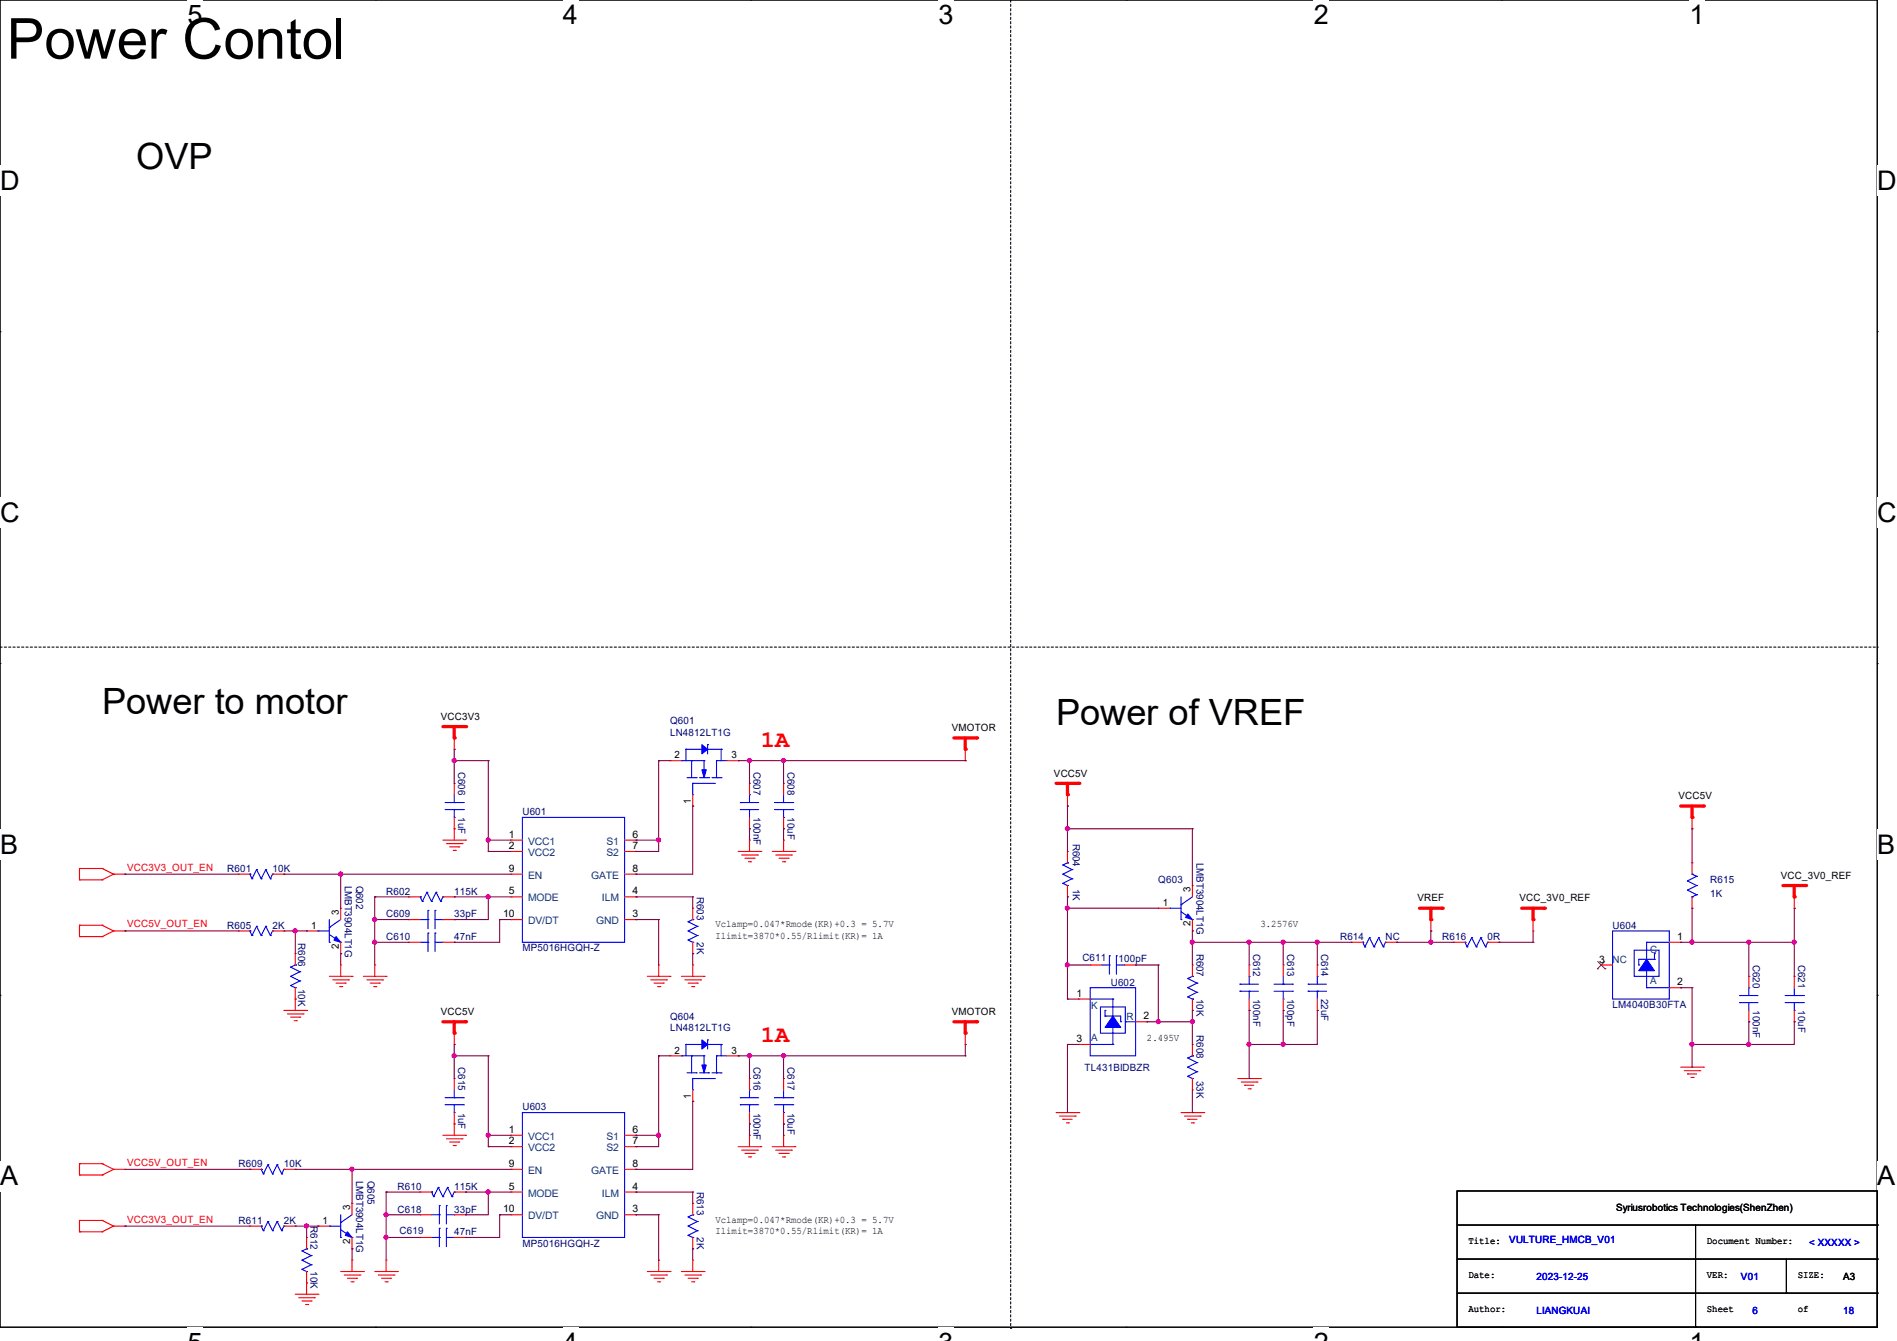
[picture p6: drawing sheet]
<svg xmlns="http://www.w3.org/2000/svg" width="297mm" height="210mm" viewBox="0 0 297 210" stroke-linecap="round" stroke-linejoin="round" font-family="sans-serif">
<defs><g id="words">
<text font-size="8.8" x="1.1" y="9.2">Power Contol</text>
<g font-size="5.7">
<text x="21.3" y="26.4">OVP</text>
<text x="16" y="111.8">Power to motor</text>
<text x="165.4" y="113.5">Power of VREF</text>
</g>
<g font-size="4.2">
<text x="29.4" y="3.8">5</text>
<text x="88.1" y="3.8">4</text>
<text x="146.9" y="3.8">3</text>
<text x="205.7" y="3.8">2</text>
<text x="264.5" y="3.8">1</text>
<text x="0" y="29.8">D</text>
<text x="293.9" y="29.8">D</text>
<text x="0" y="81.7">C</text>
<text x="293.9" y="81.7">C</text>
<text x="0" y="133.7">B</text>
<text x="293.9" y="133.7">B</text>
<text x="0" y="185.6">A</text>
<text x="293.9" y="185.6">A</text>
</g>
<g font-size="3.7" fill="#f00">
<text x="119.1" y="117">1A</text>
<text x="119.1" y="163.2">1A</text>
</g>
<g font-size="1.6">
<text x="69" y="112.7">VCC3V3</text>
<text x="105.6" y="118.8">2</text>
<text x="114.5" y="118.8">3</text>
<text x="149" y="114.5">VMOTOR</text>
<text x="108.2" y="125.9" transform="rotate(-90 108.2 125.9)">1</text>
<text x="165" y="121.6">VCC5V</text>
<text x="262.8" y="125.2">VCC5V</text>
<text x="79.7" y="131.2">1</text>
<text x="99" y="131.2">6</text>
<text x="79.7" y="136.5">9</text>
<text x="79.7" y="133">2</text>
<text x="99" y="136.5">8</text>
<text x="99" y="133">7</text>
<text x="278.8" y="137.6">VCC_3V0_REF</text>
<text x="53" y="143.3" transform="rotate(-90 53 143.3)">3</text>
<text x="78.8" y="143.6">10</text>
<text x="79.7" y="140.1">5</text>
<text x="99" y="143.6">3</text>
<text x="99" y="140.1">4</text>
<text x="182.1" y="141.9">1</text>
<text x="186.4" y="139.7" transform="rotate(-90 186.4 139.7)">3</text>
<text x="221.9" y="141.2">VREF</text>
<text x="237.9" y="141.2">VCC_3V0_REF</text>
<text x="48.7" y="145.5">1</text>
<text x="53" y="148.6" transform="rotate(-90 53 148.6)">2</text>
<text x="112" y="145.2">Vclamp=0.047*Rmode(KR)+0.3 = 5.7V</text>
<text x="112" y="147">Ilimit=3870*0.55/Rlimit(KR)= 1A</text>
<text x="186.4" y="145.1" transform="rotate(-90 186.4 145.1)">2</text>
<text x="197.4" y="145.2">3.2576V</text>
<text x="262.6" y="147.2">1</text>
<text x="250.4" y="150.8">3</text>
<text x="262.6" y="154.3">2</text>
<text x="69" y="159">VCC5V</text>
<text x="149" y="159">VMOTOR</text>
<text x="168.6" y="156.1">1</text>
<text x="179" y="159.6">2</text>
<text x="105.6" y="165">2</text>
<text x="114.5" y="165">3</text>
<text x="168.6" y="163.2">3</text>
<text x="179.6" y="163">2.495V</text>
<text x="108.2" y="172.1" transform="rotate(-90 108.2 172.1)">1</text>
<text x="79.7" y="177.4">1</text>
<text x="79.7" y="179.2">2</text>
<text x="99" y="177.4">6</text>
<text x="99" y="179.2">7</text>
<text x="79.7" y="182.8">9</text>
<text x="99" y="182.8">8</text>
<text x="50.5" y="191.7">1</text>
<text x="54.8" y="189.5" transform="rotate(-90 54.8 189.5)">3</text>
<text x="78.8" y="189.9">10</text>
<text x="79.7" y="186.3">5</text>
<text x="99" y="189.9">3</text>
<text x="99" y="186.3">4</text>
<text x="112" y="191.5">Vclamp=0.047*Rmode(KR)+0.3 = 5.7V</text>
<text x="253" y="189.7">Syriusrobotics Technologies(ShenZhen)</text>
<text x="54.8" y="194.9" transform="rotate(-90 54.8 194.9)">2</text>
<text x="112" y="193.2">Ilimit=3870*0.55/Rlimit(KR)= 1A</text>
<text x="229.9" y="194.9">Title:</text>
<text x="267.2" y="194.9">Document Number:</text>
<text x="229.9" y="200.2">Date:</text>
<text x="267.2" y="200.2">VER:</text>
<text x="281.5" y="200.2">SIZE:</text>
<text x="288.6" y="200.4">A3</text>
<text x="229.9" y="205.5">Author:</text>
<text x="267.2" y="205.5">Sheet</text>
<text x="281.5" y="205.5">of</text>
</g>
<g font-size="1.6" fill="#000080">
<text x="104.9" y="113.5">Q601</text>
<text x="104.9" y="115.2">LN4812LT1G</text>
<text x="71.8" y="120.9" transform="rotate(90 71.8 120.9)">C606</text>
<text x="118" y="120.9" transform="rotate(90 118 120.9)">C607</text>
<text x="123.3" y="120.9" transform="rotate(90 123.3 120.9)">C608</text>
<text x="71.8" y="128" transform="rotate(90 71.8 128)">1uF</text>
<text x="81.8" y="127.7">U601</text>
<text x="118" y="128" transform="rotate(90 118 128)">100nF</text>
<text x="123.3" y="128" transform="rotate(90 123.3 128)">10uF</text>
<text x="35.6" y="136.6">R601</text>
<text x="42.7" y="136.6">10K</text>
<text x="168" y="132.1" transform="rotate(90 168 132.1)">R604</text>
<text x="187.3" y="135.1" transform="rotate(90 187.3 135.1)">LMBT3904LT1G</text>
<text x="54" y="138.7" transform="rotate(90 54 138.7)">LMBT3904LT1G</text>
<text x="55.8" y="138.7" transform="rotate(90 55.8 138.7)">Q602</text>
<text x="60.5" y="140.1">R602</text>
<text x="60.5" y="143.7">C609</text>
<text x="71.1" y="140.1">115K</text>
<text x="71.1" y="143.7">33pF</text>
<text x="109.1" y="140.5" transform="rotate(90 109.1 140.5)">R603</text>
<text x="168" y="139.2" transform="rotate(90 168 139.2)">1K</text>
<text x="181.4" y="138.3">Q603</text>
<text x="267.8" y="138.3">R615</text>
<text x="267.8" y="140.5">1K</text>
<text x="35.6" y="145.5">R605</text>
<text x="42.7" y="145.5">2K</text>
<text x="46.7" y="147.7" transform="rotate(90 46.7 147.7)">R606</text>
<text x="60.5" y="147.2">C610</text>
<text x="71.1" y="147.2">47nF</text>
<text x="81.8" y="149">MP5016HGQH-Z</text>
<text x="109.1" y="147.6" transform="rotate(90 109.1 147.6)">2K</text>
<text x="187.3" y="149.4" transform="rotate(90 187.3 149.4)">R607</text>
<text x="196.2" y="149.4" transform="rotate(90 196.2 149.4)">C612</text>
<text x="201.5" y="149.4" transform="rotate(90 201.5 149.4)">C613</text>
<text x="206.9" y="149.4" transform="rotate(90 206.9 149.4)">C614</text>
<text x="209.8" y="147.2">R614</text>
<text x="216.9" y="147.2">NC</text>
<text x="225.8" y="147.2">R616</text>
<text x="232.9" y="147.2">0R</text>
<text x="252.5" y="145.5">U604</text>
<text x="46.7" y="154.8" transform="rotate(90 46.7 154.8)">10K</text>
<text x="169.5" y="150.4">C611</text>
<text x="173.9" y="154.3">U602</text>
<text x="175.1" y="150.6">100pF</text>
<text x="274.4" y="151.1" transform="rotate(90 274.4 151.1)">C620</text>
<text x="281.6" y="151.1" transform="rotate(90 281.6 151.1)">C621</text>
<text x="104.9" y="159.7">Q604</text>
<text x="104.9" y="161.5">LN4812LT1G</text>
<text x="187.3" y="156.5" transform="rotate(90 187.3 156.5)">10K</text>
<text x="196.2" y="156.5" transform="rotate(90 196.2 156.5)">100nF</text>
<text x="201.5" y="156.5" transform="rotate(90 201.5 156.5)">100pF</text>
<text x="206.9" y="156.5" transform="rotate(90 206.9 156.5)">22uF</text>
<text x="252.5" y="157.9">LM4040B30FTA</text>
<text x="274.4" y="158.2" transform="rotate(90 274.4 158.2)">100nF</text>
<text x="281.6" y="158.2" transform="rotate(90 281.6 158.2)">10uF</text>
<text x="71.8" y="167.1" transform="rotate(90 71.8 167.1)">C615</text>
<text x="118" y="167.1" transform="rotate(90 118 167.1)">C616</text>
<text x="123.3" y="167.1" transform="rotate(90 123.3 167.1)">C617</text>
<text x="169.8" y="167.7">TL431BIDBZR</text>
<text x="187.3" y="162.1" transform="rotate(90 187.3 162.1)">R608</text>
<text x="81.8" y="173.9">U603</text>
<text x="187.3" y="169.2" transform="rotate(90 187.3 169.2)">33K</text>
<text x="71.8" y="174.2" transform="rotate(90 71.8 174.2)">1uF</text>
<text x="118" y="174.2" transform="rotate(90 118 174.2)">100nF</text>
<text x="123.3" y="174.2" transform="rotate(90 123.3 174.2)">10uF</text>
<text x="37.3" y="182.8">R609</text>
<text x="44.4" y="182.8">10K</text>
<text x="55.8" y="184.9" transform="rotate(90 55.8 184.9)">LMBT3904LT1G</text>
<text x="57.5" y="184.9" transform="rotate(90 57.5 184.9)">Q605</text>
<text x="37.3" y="191.7">R611</text>
<text x="44.4" y="191.7">2K</text>
<text x="62.2" y="186.3">R610</text>
<text x="62.2" y="189.9">C618</text>
<text x="71.1" y="186.3">115K</text>
<text x="71.1" y="189.9">33pF</text>
<text x="109.1" y="186.7" transform="rotate(90 109.1 186.7)">R613</text>
<text x="48.6" y="192" transform="rotate(90 48.6 192)">R612</text>
<text x="62.6" y="193.3">C619</text>
<text x="71.1" y="193.5">47nF</text>
<text x="81.8" y="195.2">MP5016HGQH-Z</text>
<text x="109.1" y="193.8" transform="rotate(90 109.1 193.8)">2K</text>
<text x="48.6" y="199.1" transform="rotate(90 48.6 199.1)">10K</text>
</g>
<g font-size="1.6" fill="#f00">
<text x="19.9" y="136.4">VCC3V3_OUT_EN</text>
<text x="19.9" y="145.2">VCC5V_OUT_EN</text>
<text x="19.9" y="182.6">VCC5V_OUT_EN</text>
<text x="19.9" y="191.5">VCC3V3_OUT_EN</text>
</g>
<g font-size="1.6" fill="#004080">
<text x="82.7" y="137.6">EN</text>
<text x="82.7" y="132.3">VCC1</text>
<text x="82.7" y="134.1">VCC2</text>
<text x="92.5" y="137.6">GATE</text>
<text x="95" y="132.3">S1</text>
<text x="95" y="134.1">S2</text>
<text x="82.7" y="141.2">MODE</text>
<text x="94.2" y="141.2">ILM</text>
<text x="82.7" y="144.7">DV/DT</text>
<text x="93.3" y="144.7">GND</text>
<text x="258.4" y="149.2">C</text>
<text x="252.5" y="150.8">NC</text>
<text x="258.4" y="154.2">A</text>
<text x="170.9" y="158.1">K</text>
<text x="176.4" y="159.7">R</text>
<text x="170.9" y="163.1">A</text>
<text x="82.7" y="178.5">VCC1</text>
<text x="95" y="178.5">S1</text>
<text x="82.7" y="183.9">EN</text>
<text x="82.7" y="180.3">VCC2</text>
<text x="92.5" y="183.9">GATE</text>
<text x="95" y="180.3">S2</text>
<text x="82.7" y="191">DV/DT</text>
<text x="82.7" y="187.4">MODE</text>
<text x="93.3" y="191">GND</text>
<text x="94.2" y="187.4">ILM</text>
</g>
<g font-size="1.6" fill="#00f">
<text x="236.3" y="194.7">VULTURE_HMCB_V01</text>
<text x="283.3" y="195.1">&lt; XXXXX &gt;</text>
<text x="240.6" y="200.4">2023-12-25</text>
<text x="272.6" y="200.4">V01</text>
<text x="240.6" y="205.7">LIANGKUAI</text>
<text x="274.4" y="205.7">6</text>
<text x="288.6" y="205.7">18</text>
</g>
</g></defs>
<path d="M0 0h293.9v207.9h-293.9z" fill="none" stroke="#000" stroke-width=".17"/>
<g fill="#fff">
<path d="M29.4 0h2.3v4.7h-2.3z"/>
<path d="M29.4 207.9h2.3v2.1h-2.3z"/>
</g>
<path d="M58.8 0h.1M58.8 207.9h.1" fill="none" stroke="#000" stroke-width=".17"/>
<g fill="#fff">
<path d="M88.1 0h2.4v4.7h-2.4z"/>
<path d="M88.1 207.9h2.4v2.1h-2.4z"/>
</g>
<path d="M117.6 0h.1M117.6 207.9h.1" fill="none" stroke="#000" stroke-width=".17"/>
<g fill="#fff">
<path d="M146.9 0h2.4v4.7h-2.4z"/>
<path d="M146.9 207.9h2.4v2.1h-2.4z"/>
</g>
<path d="M176.3 0h.1M176.3 207.9h.1" fill="none" stroke="#000" stroke-width=".17"/>
<g fill="#fff">
<path d="M205.7 0h2.4v4.7h-2.4z"/>
<path d="M205.7 207.9h2.4v2.1h-2.4z"/>
</g>
<path d="M235.1 0h.1M235.1 207.9h.1" fill="none" stroke="#000" stroke-width=".17"/>
<g fill="#fff">
<path d="M264.5 0h2.4v4.7h-2.4z"/>
<path d="M264.5 207.9h2.4v2.1h-2.4z"/>
<path d="M0 26h3v4.7h-3z"/>
<path d="M293.9 26h3.1v4.7h-3.1z"/>
<path d="M0 77.9h3v4.7h-3z"/>
<path d="M293.9 77.9h3.1v4.7h-3.1z"/>
</g>
<path d="M0 51.9h.1M293.9 51.9h.1" fill="none" stroke="#000" stroke-width=".17"/>
<g fill="#fff">
<path d="M0 129.9h2.8v4.7h-2.8z"/>
<path d="M293.9 129.9h2.9v4.7h-2.9z"/>
</g>
<path d="M0 103.9h.1M293.9 103.9h.1" fill="none" stroke="#000" stroke-width=".17"/>
<g fill="#fff">
<path d="M0 181.8h2.8v4.8h-2.8z"/>
<path d="M293.8 181.8h3v4.8h-3z"/>
</g>
<path d="M0 155.9h.1M293.9 155.9h.1" fill="none" stroke="#000" stroke-width=".17"/>
<path d="M158.2 0v208M0 101.3h293.9M293.9 101.3h.1M158.2 208h.1" fill="none" stroke="#000" stroke-width=".17" stroke-dasharray=".3"/>
<path d="M224 142.2v1.8" fill="none" stroke="#f00" stroke-width=".51"/>
<circle cx="224" cy="144" r=".25" fill="#f00"/>
<path d="M222.2 142.2h3.6" fill="none" stroke="#f00" stroke-width=".51"/>
<circle cx="225.8" cy="142.2" r=".25" fill="#f00"/>
<path d="M224 145.8h.1M224 144v1.8" fill="none" stroke="#f00" stroke-width=".17"/>
<path d="M167.1 122.7v1.8" fill="none" stroke="#f00" stroke-width=".51"/>
<circle cx="167.1" cy="124.5" r=".25" fill="#f00"/>
<path d="M165.4 122.7h3.5" fill="none" stroke="#f00" stroke-width=".51"/>
<circle cx="168.9" cy="122.7" r=".25" fill="#f00"/>
<g fill="none" stroke="#f00" stroke-width=".17">
<path d="M167.1 126.2h.1M167.1 124.5v1.7M58.7 199.1h3.5M59.2 199.7h2.5M60.5 197.4h.1M60.5 197.4v1.7M61.7 199.7h.1M62.2 199.1h.1M106.7 199.1h3.5M107.2 199.7h2.5M108.5 197.4h.1M108.5 197.4v1.7"/>
<path d="M109.7 199.7h.1M110.2 199.1h.1M59.7 200.2h1.5M60.3 200.7h.3M60.6 200.7h.1M61.2 200.2h.1M107.7 200.2h1.5M108.3 200.7h.3M108.6 200.7h.1M109.2 200.2h.1"/>
</g>
<path d="M71.1 160v1.8" fill="none" stroke="#f00" stroke-width=".51"/>
<circle cx="71.1" cy="161.8" r=".25" fill="#f00"/>
<path d="M69.3 160h3.6" fill="none" stroke="#f00" stroke-width=".51"/>
<circle cx="72.9" cy="160" r=".25" fill="#f00"/>
<path d="M71.1 163.6h.1M71.1 161.8v1.8" fill="none" stroke="#f00" stroke-width=".17"/>
<path d="M151.1 160v1.8" fill="none" stroke="#f00" stroke-width=".51"/>
<circle cx="151.1" cy="161.8" r=".25" fill="#f00"/>
<path d="M149.4 160h3.5" fill="none" stroke="#f00" stroke-width=".51"/>
<circle cx="152.9" cy="160" r=".25" fill="#f00"/>
<g fill="none" stroke="#f00" stroke-width=".17">
<path d="M56.9 152.9h3.6M57.4 153.5h2.5M58 154h1.4M58.5 154.5h.3M58.7 151.1h.1M58.7 151.1v1.8M58.8 154.5h.1M59.4 154h.1M59.9 153.5h.1M60.5 152.9h.1M101.3 152.9h3.6M101.9 153.5h2.5"/>
<path d="M102.4 154h1.4M103 154.5h.3M103.1 151.1h.1M103.1 151.1v1.8M103.3 154.5h.1M103.8 154h.1M104.4 153.5h.1M104.9 152.9h.1M69.3 177.8h3.6M69.9 178.4h2.4M70.4 178.9h1.4M71 179.4h.3"/>
<path d="M71.1 176h.1M71.1 176v1.8M71.3 179.4h.1M71.8 178.9h.1M72.3 178.4h.1M72.9 177.8h.1M120.9 179.6h3.6M122.7 177.8h.1M122.7 177.8v1.8M124.5 179.6h.1M151.1 163.6h.1M151.1 161.8v1.8"/>
<path d="M12.4 184h.1M12.4 182.2h.1M12.4 192.9h.1M12.4 191.1h.1M12.4 184h3.6M12.4 182.2v1.8M12.4 191.1v1.8M12.4 182.2h3.6M12.4 192.9h3.6M12.4 191.1h3.6M16 184h.1M16 182.2h.1"/>
<path d="M16 192.9h.1M16 191.1h.1M16 182.2l1.8 .9M16 191.1l1.8 .9M17.8 183.1h.1M17.8 192h.1M17.8 183.1h1.8M17.8 183.1l-1.8 .9M17.8 192h1.8M17.8 192l-1.8 .9M19.6 183.1h.1M19.6 192h.1"/>
<path d="M53.3 199.1h3.6M53.9 199.7h2.4M55.1 197.4h.1M55.1 197.4v1.7M56.3 199.7h.1M56.9 199.1h.1M121.5 180.1h2.4M122 180.6h1.4M122.5 181.2h.4M122.9 181.2h.1M123.4 180.6h.1M123.9 180.1h.1"/>
<path d="M54.4 200.2h1.4M54.9 200.7h.4M55.3 200.7h.1M55.8 200.2h.1"/>
</g>
<path d="M71.1 113.8v1.8" fill="none" stroke="#f00" stroke-width=".51"/>
<circle cx="71.1" cy="115.6" r=".25" fill="#f00"/>
<path d="M69.3 113.8h3.6" fill="none" stroke="#f00" stroke-width=".51"/>
<circle cx="72.9" cy="113.8" r=".25" fill="#f00"/>
<path d="M71.1 117.3h.1M71.1 115.6v1.7" fill="none" stroke="#f00" stroke-width=".17"/>
<path d="M151.1 115.6v1.7" fill="none" stroke="#f00" stroke-width=".51"/>
<circle cx="151.1" cy="117.3" r=".25" fill="#f00"/>
<path d="M149.4 115.6h3.5" fill="none" stroke="#f00" stroke-width=".51"/>
<circle cx="152.9" cy="115.6" r=".25" fill="#f00"/>
<g fill="none" stroke="#f00" stroke-width=".17">
<path d="M151.1 119.1h.1M151.1 117.3v1.8M12.4 137.8h.1M12.4 136h.1M12.4 137.8h3.6M12.4 136v1.8M12.4 136h3.6M16 137.8h.1M16 136h.1M16 136l1.8 .9M17.8 136.9h.1M17.8 136.9h1.8"/>
<path d="M17.8 136.9l-1.8 .9M19.6 136.9h.1M69.3 131.6h3.6M69.9 132.1h2.4M70.4 132.6h1.4M71 133.2h.3M71.1 129.8h.1M71.1 129.8v1.8M71.3 133.2h.1M71.8 132.6h.1M72.3 132.1h.1M72.9 131.6h.1"/>
<path d="M115.6 133.3h3.5M116.1 133.9h2.5M116.6 134.4h1.5M117.2 135h.3M117.3 131.6h.1M117.3 131.6v1.7M117.5 135h.1M118.1 134.4h.1M118.6 133.9h.1M119.1 133.3h.1M120.9 133.3h3.6M121.5 133.9h2.4"/>
<path d="M122 134.4h1.4M122.5 135h.4M122.7 131.6h.1M122.7 131.6v1.7M122.9 135h.1M123.4 134.4h.1M123.9 133.9h.1M124.5 133.3h.1M12.4 146.7h.1M12.4 144.9h.1M12.4 144.9v1.8M12.4 146.7h3.6"/>
<path d="M12.4 144.9h3.6M16 146.7h.1M16 144.9h.1M16 144.9l1.8 .9M17.8 145.8h.1M17.8 145.8h1.8M17.8 145.8l-1.8 .9M19.6 145.8h.1M44.4 158.2h3.6M45 158.8h2.5M45.5 159.3h1.4M46.1 159.9h.3"/>
<path d="M46.2 156.5h.1M46.2 156.5v1.7M46.4 159.9h.1M46.9 159.3h.1M47.5 158.8h.1M48 158.2h.1M51.6 152.9h3.5M52.1 153.5h2.5M52.6 154h1.5M53.2 154.5h.3M53.3 151.1h.1M53.3 151.1v1.8"/>
<path d="M53.5 154.5h.1M54.1 154h.1M54.6 153.5h.1M55.1 152.9h.1M106.7 152.9h3.5M107.2 153.5h2.5M107.7 154h1.5M108.3 154.5h.3M108.5 151.1h.1M108.5 151.1v1.8M108.6 154.5h.1M109.2 154h.1"/>
<path d="M109.7 153.5h.1M110.2 152.9h.1M115.6 179.6h3.5M117.3 177.8h.1M117.3 177.8v1.8M119.1 179.6h.1M101.3 199.1h3.6M101.9 199.7h2.5M103.1 197.4h.1M103.1 197.4v1.7M104.4 199.7h.1M104.9 199.1h.1"/>
<path d="M116.1 180.1h2.5M116.6 180.6h1.5M117.2 181.2h.3M117.5 181.2h.1M118.1 180.6h.1M118.6 180.1h.1M46.2 202.7h3.6M46.8 203.2h2.4M47.3 203.8h1.4M47.8 204.3h.4M48 200.9h.1M48 200.9v1.8"/>
<path d="M48.2 204.3h.1M48.7 203.8h.1M49.2 203.2h.1M49.8 202.7h.1M102.4 200.2h1.4M103 200.7h.3M103.3 200.7h.1M103.8 200.2h.1"/>
</g>
<path d="M264.9 126.2v1.8" fill="none" stroke="#f00" stroke-width=".51"/>
<circle cx="264.9" cy="128" r=".25" fill="#f00"/>
<path d="M263.1 126.2h3.6" fill="none" stroke="#f00" stroke-width=".51"/>
<circle cx="266.7" cy="126.2" r=".25" fill="#f00"/>
<path d="M264.9 129.8h.1M264.9 128v1.8" fill="none" stroke="#f00" stroke-width=".17"/>
<path d="M280.9 138.7v1.8" fill="none" stroke="#f00" stroke-width=".51"/>
<circle cx="280.9" cy="140.5" r=".25" fill="#f00"/>
<path d="M279.1 138.7h3.6" fill="none" stroke="#f00" stroke-width=".51"/>
<circle cx="282.7" cy="138.7" r=".25" fill="#f00"/>
<path d="M280.9 142.2h.1M280.9 140.5v1.7" fill="none" stroke="#f00" stroke-width=".17"/>
<path d="M240 142.2v1.8" fill="none" stroke="#f00" stroke-width=".51"/>
<circle cx="240" cy="144" r=".25" fill="#f00"/>
<path d="M238.3 142.2h3.5" fill="none" stroke="#f00" stroke-width=".51"/>
<circle cx="241.8" cy="142.2" r=".25" fill="#f00"/>
<g fill="none" stroke="#f00" stroke-width=".17">
<path d="M104.9 119.1h.1M104.9 119.1h1.8M113.8 119.1h1.8M115.6 119.1h.1M37.3 136.9h.1M37.3 136.9h1.8M42.7 136.9h1.7M44.4 136.9h.1M71.1 122.7h.1M71.1 129.8h.1M71.1 122.7v1.8M71.1 128v1.8"/>
<path d="M80 136.9h.1M80 131.6h.1M80 133.3h.1M80 136.9h1.8M80 131.6h1.8M80 133.3h1.8M97.8 136.9h1.8M97.8 131.6h1.8M97.8 133.3h1.8M99.6 131.6h.1M99.6 136.9h.1M99.6 133.3h.1"/>
<path d="M108.5 126.2h.1M108.5 124.5v1.7M117.3 129.8h.1M117.3 122.7h.1M117.3 122.7v1.8M117.3 128v1.8M122.7 122.7h.1M122.7 129.8h.1M122.7 122.7v1.8M122.7 128v1.8M167.1 133.3h.1M167.1 133.3v1.8"/>
<path d="M167.1 138.7v1.8M186.7 138.7h.1M186.7 138.7v1.8M264.9 135.1h.1M264.9 135.1v1.8M37.3 145.8h.1M37.3 145.8h1.8M42.7 145.8h1.7M44.4 145.8h.1M46.2 149.4h.1M46.2 156.5h.1M46.2 149.4v1.7"/>
<path d="M46.2 154.7v1.8M48 145.8h.1M48 145.8h1.8M53.3 142.2h.1M53.3 149.4h.1M53.3 142.2v1.8M53.3 147.6v1.8M64 140.5h.1M64 144h.1M64 147.6h.1M64 140.5h1.8M64 147.6h1.8"/>
<path d="M64 144h1.8M69.3 140.5h1.8M69.3 147.6h1.8M69.3 144h1.8M71.1 140.5h.1M71.1 144h.1M71.1 147.6h.1M80 144h.1M80 140.5h.1M80 140.5h1.8M80 144h1.8M97.8 140.5h1.8"/>
<path d="M97.8 144h1.8M99.6 144h.1M99.6 140.5h.1M108.5 142.2h.1M108.5 149.4h.1M108.5 142.2v1.8M108.5 147.6v1.8M167.1 140.5h.1M168.9 156.5h.1M168.9 156.5h1.8M170.7 151.1h.1M170.7 151.1h1.8"/>
<path d="M176 151.1h1.8M177.8 151.1h.1M181.4 142.2h.1M181.4 142.2h1.7M186.7 158.2h.1M186.7 151.1h.1M186.7 145.8h.1M186.7 144v1.8M186.7 151.1v1.8M186.7 156.5v1.7M195.6 158.2h.1M195.6 151.1h.1"/>
<path d="M195.6 151.1v1.8M195.6 156.5v1.7M200.9 151.1h.1M200.9 158.2h.1M200.9 151.1v1.8M200.9 156.5v1.7M206.2 158.2h.1M206.2 151.1h.1M206.2 151.1v1.8M206.2 156.5v1.7M211.6 147.6h.1M211.6 147.6h1.8"/>
<path d="M216.9 147.6h1.8M218.7 147.6h.1M227.6 147.6h.1M227.6 147.6h1.8M232.9 147.6h1.8M234.7 147.6h.1M240 145.8h.1M240 144v1.8M250.7 151.1h.1M250.7 151.1h1.8M261.4 147.6h1.7M261.4 154.7h1.7"/>
<path d="M263.1 154.7h.1M263.1 147.6h.1M264.9 142.2h.1M264.9 140.5v1.7M273.8 152.9h.1M273.8 152.9v1.8M273.8 158.2v1.8M280.9 152.9h.1M280.9 152.9v1.8M280.9 158.2v1.8M71.1 168.9h.1M71.1 176h.1"/>
<path d="M71.1 168.9v1.8M71.1 174.2v1.8M80 177.8h.1M80 179.6h.1M80 177.8h1.8M80 179.6h1.8M97.8 177.8h1.8M97.8 179.6h1.8M99.6 177.8h.1M99.6 179.6h.1M104.9 165.4h.1M104.9 165.4h1.8"/>
<path d="M108.5 172.5h.1M108.5 170.7v1.8M113.8 165.4h1.8M115.6 165.4h.1M117.3 176h.1M117.3 168.9h.1M117.3 168.9v1.8M117.3 174.2v1.8M122.7 168.9h.1M122.7 176h.1M122.7 168.9v1.8M122.7 174.2v1.8"/>
<path d="M165.4 174.2h3.5M165.9 174.8h2.5M166.4 175.3h.1M166.4 175.3h1.5M167 175.9h.3M167.3 175.9h.1M168.4 174.8h.1M168.9 174.2h.1M168.9 163.6h.1M168.9 163.6h1.8M177.8 160h1.8M179.6 160h.1"/>
<path d="M184.9 174.2h3.6M185.5 174.8h2.4M186 175.3h.1M186 175.3h1.4M186.5 175.9h.4M186.7 163.6h.1M186.7 170.7h.1M186.7 163.6v1.8M186.7 168.9v1.8M186.9 175.9h.1M187.9 174.8h.1M188.5 174.2h.1"/>
<path d="M193.8 168.9h3.6M194.4 169.5h2.4M194.9 170h.1M194.9 170h1.4M195.4 170.5h.3M195.7 170.5h.1M196.8 169.5h.1M197.4 168.9h.1M263.1 167.1h3.6M263.7 167.7h2.4M264.2 168.2h.1M264.2 168.2h1.4"/>
<path d="M264.8 168.7h.3M265.1 168.7h.1M266.1 167.7h.1M266.7 167.1h.1M273.8 160h.1M280.9 160h.1M39.1 183.1h.1M39.1 192h.1M39.1 192h1.8M39.1 183.1h1.8M44.4 192h1.8M44.4 183.1h1.8"/>
<path d="M46.2 183.1h.1M46.2 192h.1M48 193.8h.1M48 193.8v1.8M48 199.1v1.8M49.8 192h.1M49.8 192h1.8M55.1 188.5h.1M55.1 195.6h.1M55.1 188.5v1.7M55.1 193.8v1.8M65.8 193.8h.1"/>
<path d="M65.8 186.7h.1M65.8 190.2h.1M65.8 190.2h1.8M65.8 186.7h1.8M65.8 193.8h1.8M71.1 190.2h1.8M71.1 186.7h1.8M71.1 193.8h1.8M72.9 193.8h.1M72.9 186.7h.1M72.9 190.2h.1M80 190.2h.1"/>
<path d="M80 183.1h.1M80 186.7h.1M80 190.2h1.8M80 183.1h1.8M80 186.7h1.8M97.8 190.2h1.8M97.8 183.1h1.8M97.8 186.7h1.8M99.6 183.1h.1M99.6 190.2h.1M99.6 186.7h.1M108.5 188.5h.1"/>
<path d="M108.5 195.6h.1M108.5 188.5v1.7M108.5 193.8v1.8M48 200.9h.1"/>
</g>
<path d="M228.1 186.5h65.8v21.4h-65.8zM228.1 191.9h65.8M228.1 197.2h65.8M265.5 191.9v16M279.7 197.2v5.3M293.9 191.9h.1M293.9 197.2h.1M228.1 202.5h65.8M265.5 207.9h.1M279.7 202.5h.1M293.9 202.5h.1" fill="none" stroke="#000" stroke-width=".17"/>
<g fill="none" stroke="#00f" stroke-width=".17">
<path d="M106.7 119.1h.1M106.7 119.1h3.5M107.4 117.3h.1M107.4 117.3v1.8M107.4 117.3h2.8M108.3 119.1h.1M108.3 119.1v2.7M110.2 117.3h.1M110.2 119.1h.1M110.2 119.1v1.8M110.8 116.6h.1M110.8 116.6v1.5"/>
<path d="M110.8 117.3h2.1M112.2 119.1h.1M112.2 119.1v2.7M112.2 119.1h1.6M112.9 117.3h.1M112.9 117.3v1.8M39.1 136.9h.1M39.1 136.9l.4 .7M39.5 137.6h.1M40.2 136.2h.1M40.2 136.2l.7 1.4M40.2 136.2l-.7 1.4"/>
<path d="M40.9 137.6h.1M41.6 136.2h.1M41.6 136.2l.7 1.4M41.6 136.2l-.7 1.4M42.3 137.6h.1M42.7 136.9h.1M42.7 136.9l-.4 .7M66.8 139.7h.1M66.8 139.7l.8 1.5M66.8 139.7l-.7 1.5M68.3 139.7h.1M68.3 139.7l.7 1.5"/>
<path d="M68.3 139.7l-.7 1.5M69.7 126.8h2.9M69.7 125.7h2.9M71.1 128h.1M71.1 125.7h.1M71.1 124.5v1.2M71.1 126.8v1.2M72.6 126.8h.1M72.6 125.7h.1M81.8 128h16v19.6h-16zM107.6 121.8h1.4M108.5 122.7h.1"/>
<path d="M108.5 124.5h.1M108.5 122.7v1.8M108.5 122.7h3.5M109 121.8h.1M109.5 121.8h1.5M111 121.8h.1M111.5 121.8h1.4M112.2 121.8h.1M112.9 121.8h.1M115.9 125.7h.1M115.9 126.8h.1M115.9 126.8h2.9"/>
<path d="M115.9 125.7h2.9M117.3 124.5h.1M117.3 126.8h.1M117.3 124.5v1.2M117.3 126.8v1.2M121.2 126.8h2.9M121.2 125.7h2.9M122.7 128h.1M122.7 125.7h.1M122.7 124.5v1.2M122.7 126.8v1.2M124.1 126.8h.1"/>
<path d="M124.1 125.7h.1M166.4 138.3h.1M166.4 136.9h.1M166.4 135.5h.1M166.4 138.3l.7 .4M166.4 136.9l1.5 .7M166.4 135.5l1.5 .7M167.1 138.7h.1M167.1 135.1h.1M167.1 135.1l-.7 .4M167.9 136.2h.1M167.9 137.6h.1"/>
<path d="M167.9 136.2l-1.5 .7M167.9 137.6l-1.5 .7M264.2 139.4h.1M264.2 138h.1M264.2 138l1.4 .7M264.2 139.4l1.4 .7M264.9 136.9h.1M264.9 136.9l.7 .3M265.6 137.2h.1M265.6 138.7h.1M265.6 138.7l-1.4 .7M265.6 137.2l-1.4 .8"/>
<path d="M39.1 145.8h.1M39.1 145.8l.4 .7M39.5 146.5h.1M40.2 145.1h.1M40.2 145.1l.7 1.4M40.2 145.1l-.7 1.4M40.9 146.5h.1M41.6 145.1h.1M41.6 145.1l.7 1.4M41.6 145.1l-.7 1.4M42.3 146.5h.1M42.7 145.8h.1"/>
<path d="M42.7 145.8l-.4 .7M45.5 154.3h.1M45.5 152.9h.1M45.5 151.5h.1M45.5 154.3l.7 .4M45.5 152.9l1.4 .7M45.5 151.5l1.4 .7M46.2 154.7h.1M46.2 151.1h.1M46.2 151.1l-.7 .4M46.9 152.2h.1M46.9 153.6h.1"/>
<path d="M46.9 152.2l-1.4 .7M46.9 153.6l-1.4 .7M49.8 145.8h.1M49.8 145.8h1.8M51.6 145.2h.1M51.6 147.6h.1M51.6 146.3l1.7 1.3M51.6 144v3.6M53.3 147.6h.1M53.3 144l-1.7 1.2M65.8 140.5h.1M65.8 140.5l.3 .7"/>
<path d="M65.8 144h1.2M65.8 147.6h1.2M66.1 141.2h.1M67 144h.1M67 142.6h.1M67 147.6h.1M67 146.1h.1M67 142.6v2.9M67 146.1v2.9M67.6 141.2h.1M68.1 142.6h.1M68.1 146.1h.1"/>
<path d="M68.1 144h1.2M68.1 142.6v2.9M68.1 146.1v2.9M68.1 147.6h1.2M69 141.2h.1M69.3 140.5h.1M69.3 144h.1M69.3 147.6h.1M69.3 140.5l-.3 .7M107.7 147.2h.1M107.7 145.8h.1M107.7 144.4h.1"/>
<path d="M107.7 147.2l.8 .4M107.7 145.8l1.5 .7M107.7 144.4l1.5 .7M108.5 147.6h.1M108.5 144h.1M108.5 144l-.8 .4M109.2 145.1h.1M109.2 146.5h.1M109.2 145.1l-1.5 .7M109.2 146.5l-1.5 .7M170.7 154.7h7.1v10.7h-7.1zM170.7 156.5h.1"/>
<path d="M170.7 156.5h3.5M172.3 157.7h3.9v4.1h-3.9zM172.5 151.1h1.2M173 158.2h.1M173 159.1h.1M173 159.1h2.5v.9M173 158.2v.9M173.7 151.1h.1M173.7 149.7h.1M173.7 149.7v2.9M174.2 156.5h.1M174.2 156.5v7.1"/>
<path d="M174.8 149.7h.1M174.8 151.1h1.2M174.8 149.7v2.9M176 151.1h.1M183.1 142.2h.1M183.1 142.2h1.8M184.9 141.7h.1M184.9 144h.1M184.9 142.8l1.8 1.2M184.9 140.5v3.5M186 153.2h.1M186 154.7h.1"/>
<path d="M186 156.1h.1M186 154.7l1.4 .7M186 153.2l1.4 .8M186 156.1l.7 .4M186.7 152.9h.1M186.7 156.5h.1M186.7 144h.1M186.7 152.9l-.7 .3M186.7 140.5l-1.8 1.2M187.4 155.4h.1M187.4 154h.1M187.4 154l-1.4 .7"/>
<path d="M187.4 155.4l-1.4 .7M194.1 154.1h.1M194.1 155.2h.1M194.1 154.1h2.9M194.1 155.2h2.9M195.6 152.9h.1M195.6 155.2h.1M195.6 152.9v1.2M195.6 155.2v1.3M199.5 154.1h2.9M199.5 155.2h2.9M200.9 156.5h.1"/>
<path d="M200.9 154.1h.1M200.9 152.9v1.2M200.9 155.2v1.3M202.4 155.2h.1M202.4 154.1h.1M204.8 154.1h.1M204.8 155.2h.1M204.8 154.1h2.9M204.8 155.2h2.9M206.2 152.9h.1M206.2 155.2h.1M206.2 152.9v1.2"/>
<path d="M206.2 155.2v1.3M213.4 147.6h.1M213.4 147.6l.3 .7M213.7 148.3h.1M214.4 146.9h.1M214.4 146.9l.7 1.4M214.4 146.9l-.7 1.4M215.1 148.3h.1M215.9 146.9h.1M215.9 146.9l.7 1.4M215.9 146.9l-.8 1.4M216.6 148.3h.1"/>
<path d="M216.9 147.6h.1M216.9 147.6l-.3 .7M229.4 147.6h.1M229.4 147.6l.3 .7M229.7 148.3h.1M230.4 146.9h.1M230.4 146.9l.7 1.4M230.4 146.9l-.7 1.4M231.1 148.3h.1M231.9 146.9h.1M231.9 146.9l.7 1.4M231.9 146.9l-.8 1.4"/>
<path d="M232.6 148.3h.1M232.9 147.6h.1M232.9 147.6l-.3 .7M252.5 145.8h8.9v10.7h-8.9zM255.9 148.8h3.9v4.1h-3.9zM256.6 151.1h.1M257.8 154.7h.1M257.8 147.6h.1M257.8 147.6v7.1M257.8 154.7h3.6M257.8 147.6h3.6M259 149.4h.1"/>
<path d="M259 150.2h.1M259 150.2h-2.4v.9M259 149.4v.8M261.4 154.7h.1M261.4 147.6h.1M264.9 140.5h.1M265.6 140.1h.1M265.6 140.1l-.7 .4M272.4 155.9h.1M272.4 157h.1M272.4 155.9h2.9M272.4 157h2.9"/>
<path d="M273.8 154.7h.1M273.8 157h.1M273.8 154.7v1.2M273.8 157v1.2M279.5 155.9h2.9M279.5 157h2.9M280.9 158.2h.1M280.9 155.9h.1M280.9 154.7v1.2M280.9 157v1.2M282.4 157h.1M282.4 155.9h.1"/>
<path d="M69.7 171.9h2.9M69.7 173h2.9M71.1 174.2h.1M71.1 171.9h.1M71.1 170.7v1.2M71.1 173v1.2M72.6 173h.1M72.6 171.9h.1M81.8 174.2h16v19.6h-16zM106.7 165.4h.1M106.7 165.4h3.5M107.4 163.6h.1"/>
<path d="M107.4 163.6h2.8M107.4 163.6v1.8M107.6 168h1.4M108.3 165.4h.1M108.3 165.4v2.6M108.5 168.9h.1M108.5 170.7h.1M108.5 168.9h3.5M108.5 168.9v1.8M109 168h.1M109.5 168h1.5M110.2 163.6h.1"/>
<path d="M110.2 165.4h.1M110.2 165.4v1.7M110.8 162.9h.1M110.8 163.6h2.1M110.8 162.9v1.4M111 168h.1M111.5 168h1.4M112.2 168h.1M112.2 165.4h.1M112.2 165.4v2.6M112.2 165.4h1.6M112.9 168h.1"/>
<path d="M112.9 163.6h.1M112.9 163.6v1.8M115.9 171.9h.1M115.9 173h.1M115.9 171.9h2.9M115.9 173h2.9M117.3 170.7h.1M117.3 173h.1M117.3 170.7v1.2M117.3 173v1.2M121.2 171.9h2.9M121.2 173h2.9"/>
<path d="M122.7 174.2h.1M122.7 171.9h.1M122.7 170.7v1.2M122.7 173v1.2M124.1 173h.1M124.1 171.9h.1M170.7 163.6h.1M170.7 163.6h3.5M174.2 163.6h.1M175.5 160h.1M176.2 160h.1M176.2 160h1.6"/>
<path d="M186 168.6h.1M186 167.1h.1M186 165.7h.1M186 168.6l.7 .3M186 167.1l1.4 .8M186 165.7l1.4 .7M186.7 168.9h.1M186.7 165.4h.1M186.7 165.4l-.7 .3M187.4 166.4h.1M187.4 167.9h.1M187.4 166.4l-1.4 .7"/>
<path d="M187.4 167.9l-1.4 .7M40.9 183.1h.1M40.9 192h.1M40.9 183.1l.3 .8M40.9 192l.3 .7M41.2 183.9h.1M41.2 192.7h.1M42 182.4h.1M42 191.3h.1M42 182.4l.7 1.5M42 182.4l-.8 1.5M42 191.3l.7 1.4"/>
<path d="M42 191.3l-.8 1.4M42.7 183.9h.1M42.7 192.7h.1M43.4 182.4h.1M43.4 191.3h.1M43.4 182.4l.7 1.5M43.4 182.4l-.7 1.5M43.4 191.3l.7 1.4M43.4 191.3l-.7 1.4M44.1 183.9h.1M44.1 192.7h.1M44.4 183.1h.1"/>
<path d="M44.4 192h.1M44.4 183.1l-.3 .8M44.4 192l-.3 .7M47.3 198.8h.1M47.3 197.4h.1M47.3 195.9h.1M47.3 198.8l.7 .3M47.3 197.4l1.4 .7M47.3 195.9l1.4 .7M48 199.1h.1M48 195.6h.1M48 195.6l-.7 .3"/>
<path d="M48.7 196.6h.1M48.7 198.1h.1M48.7 196.6l-1.4 .8M48.7 198.1l-1.4 .7M51.6 192h.1M51.6 192h1.7M53.3 191.5h.1M53.3 193.8h.1M53.3 192.6l1.8 1.2M53.3 190.2v3.6M55.1 193.8h.1M55.1 190.2l-1.8 1.3"/>
<path d="M67.6 186.7h.1M67.6 193.8h1.2M67.6 186.7l.3 .7M67.6 190.2h1.2M67.9 187.4h.1M68.6 186h.1M68.6 186l.7 1.4M68.6 186l-.7 1.4M68.8 193.8h.1M68.8 192.4h.1M68.8 190.2h.1M68.8 188.8h.1"/>
<path d="M68.8 188.8v2.9M68.8 192.4v2.8M69.3 187.4h.1M69.9 192.4h.1M69.9 188.8h.1M69.9 193.8h1.2M69.9 188.8v2.9M69.9 192.4v2.8M69.9 190.2h1.2M70.1 186h.1M70.1 186l.7 1.4M70.1 186l-.8 1.4"/>
<path d="M70.8 187.4h.1M71.1 193.8h.1M71.1 186.7h.1M71.1 190.2h.1M71.1 186.7l-.3 .7M107.7 193.5h.1M107.7 192h.1M107.7 190.6h.1M107.7 193.5l.8 .3M107.7 192l1.5 .7M107.7 190.6l1.5 .7M108.5 193.8h.1"/>
<path d="M108.5 190.2h.1M108.5 190.2l-.8 .4M109.2 191.3h.1M109.2 192.7h.1M109.2 191.3l-1.5 .7M109.2 192.7l-1.5 .8"/>
</g>
<g fill="#00f" stroke="#00f" stroke-width=".17">
<path d="M54.4 192.9l.7 .9-1-.3z"/>
<path d="M52.6 146.7l.7 .9-1-.4z"/>
<path d="M186 143.1l.7 .9-1.1-.3z"/>
<path d="M109.9 166.8h.7l-.4 1.2z"/>
<path d="M109.9 120.6h.7l-.4 1.2z"/>
<path d="M174.2 159.1l1.3 1.8h-2.5z" fill-rule="evenodd"/>
<path d="M109.9 162.9l.9 .7-.9 .7z" fill-rule="evenodd"/>
<path d="M257.8 150.2l1.2 1.8h-2.4z" fill-rule="evenodd"/>
<path d="M109.9 116.6l.9 .7-.9 .8z" fill-rule="evenodd"/>
</g>
<path d="M250.1 151.7h.1M250.1 150.6l1.2 1.1M251.2 150.6l-1.1 1.1M251.3 151.7h.1" fill="none" stroke="#804000" stroke-width=".16"/>
<g fill="none" stroke="#800040" stroke-width=".17">
<path d="M71.1 119.1h.1M71.1 117.3h.1M71.1 117.3v5.4M71.1 119.1h5.4M76.5 119.1h.1M76.5 119.1v14.2M103.1 119.1h.1M103.1 119.1v14.2h-3.5M103.1 119.1h1.8M115.6 119.1h.1M115.6 119.1h35.5M117.3 119.1h.1"/>
<path d="M117.3 119.1v3.6M122.7 119.1h.1M122.7 119.1v3.6M151.1 119.1h.1M19.6 136.9h.1M19.6 136.9h17.7M44.4 136.9h.1M44.4 136.9h35.6M53.3 136.9h.1M53.3 136.9v5.3M76.5 131.6h.1M76.5 133.3h.1"/>
<path d="M76.5 133.3h3.5M76.5 131.6h3.5M99.6 133.3h.1M99.6 136.9h.1M99.6 131.6h.1M99.6 131.6h3.5M103.1 131.6h.1M108.5 126.2h.1M108.5 126.2v10.7h-8.9M117.3 129.8h.1M117.3 129.8v1.8M122.7 129.8h.1"/>
<path d="M122.7 129.8v1.8M167.1 126.2h.1M167.1 129.8h.1M167.1 126.2v7.1M167.1 129.8h19.6M186.7 129.8h.1M186.7 129.8v8.9M264.9 129.8h.1M264.9 129.8v5.3M19.6 145.8h.1M19.6 145.8h17.7M44.4 145.8h3.6"/>
<path d="M46.2 145.8h.1M46.2 145.8v3.6M48 145.8h.1M53.3 149.4h.1M53.3 149.4v1.7M58.7 140.5h.1M58.7 147.6h.1M58.7 144h.1M58.7 147.6h5.3M58.7 140.5h5.3M58.7 144h5.3M58.7 140.5v10.6"/>
<path d="M71.1 147.6h.1M71.1 140.5h.1M71.1 144h.1M71.1 140.5h8.9M76.5 140.5h.1M76.5 140.5v3.5h-5.4M78.2 144h.1M78.2 144v3.6h-7.1M78.2 144h1.8M99.6 140.5h.1M99.6 144h.1M99.6 140.5h8.9"/>
<path d="M99.6 144h3.5M103.1 144h.1M103.1 144v7.1M108.5 149.4h.1M108.5 140.5h.1M108.5 140.5v1.7M108.5 149.4v1.7M167.1 140.5h.1M167.1 142.2h.1M167.1 151.1h.1M167.1 156.5h.1M167.1 140.5v16"/>
<path d="M167.1 142.2h14.3M167.1 151.1h3.6M167.1 156.5h1.8M177.8 151.1h.1M177.8 151.1h3.6M181.4 151.1h.1M181.4 151.1v8.9M186.7 145.8h.1M186.7 158.2h.1M186.7 147.6h.1M186.7 145.8v5.3M186.7 158.2v5.4"/>
<path d="M186.7 147.6h24.9M195.6 147.6h.1M195.6 158.2h.1M195.6 147.6v3.5M195.6 158.2v10.7M200.9 158.2h.1M200.9 147.6h.1M200.9 147.6v3.5M200.9 158.2v5.4M206.2 147.6h.1M206.2 158.2h.1M206.2 147.6v3.5"/>
<path d="M206.2 158.2v5.4h-10.6M218.7 147.6h.1M218.7 147.6h8.9M224 145.8h.1M224 147.6h.1M224 145.8v1.8M234.7 147.6h.1M234.7 147.6h5.3M240 147.6h.1M240 145.8v1.8M263.1 147.6h.1M263.1 154.7h.1"/>
<path d="M263.1 147.6h17.8M263.1 154.7h1.8M264.9 142.2h.1M264.9 154.7h.1M264.9 147.6h.1M264.9 142.2v5.4M264.9 154.7v12.4M273.8 147.6h.1M273.8 147.6v5.3M280.9 147.6h.1M280.9 142.2h.1M280.9 142.2v10.7"/>
<path d="M71.1 163.6h.1M71.1 165.4h.1M71.1 163.6v5.3M71.1 165.4h5.4M76.5 177.8h.1M76.5 179.6h.1M76.5 165.4h.1M76.5 179.6h3.5M76.5 177.8h3.5M76.5 165.4v14.2M99.6 179.6h.1M99.6 177.8h.1"/>
<path d="M99.6 177.8h3.5M103.1 165.4h.1M103.1 177.8h.1M103.1 165.4v14.2h-3.5M103.1 165.4h1.8M108.5 172.5h.1M108.5 172.5v10.6h-8.9M115.6 165.4h.1M115.6 165.4h35.5M117.3 165.4h.1M117.3 176h.1M117.3 165.4v3.5"/>
<path d="M117.3 176v1.8M122.7 176h.1M122.7 165.4h.1M122.7 165.4v3.5M122.7 176v1.8M151.1 163.6h.1M151.1 165.4h.1M151.1 163.6v1.8M167.1 163.6h.1M167.1 163.6v10.6M167.1 163.6h1.8M179.6 160h.1"/>
<path d="M179.6 160h7.1M181.4 160h.1M186.7 160h.1M186.7 174.2h.1M186.7 170.7v3.5M195.6 163.6h.1M195.6 168.9h.1M200.9 163.6h.1M264.9 163.6h.1M264.9 167.1h.1M273.8 160h.1M273.8 163.6h.1"/>
<path d="M273.8 160v3.6M280.9 160h.1M280.9 160v3.6h-16M19.6 192h.1M19.6 183.1h19.5M19.6 192h19.5M39.1 183.1h.1M46.2 183.1h33.8M46.2 192h3.6M48 192h.1M48 192v1.8M49.8 192h.1"/>
<path d="M55.1 183.1h.1M55.1 195.6h.1M55.1 183.1v5.4M55.1 195.6v1.8M60.5 186.7h.1M60.5 193.8h.1M60.5 190.2h.1M60.5 186.7h5.3M60.5 186.7v10.7M60.5 193.8h5.3M60.5 190.2h5.3M72.9 193.8h.1"/>
<path d="M72.9 186.7h.1M72.9 190.2h.1M72.9 186.7h7.1M76.5 186.7h.1M76.5 186.7v3.5h-3.6M78.2 190.2h.1M78.2 190.2v3.6h-5.3M78.2 190.2h1.8M99.6 183.1h.1M99.6 186.7h.1M99.6 190.2h.1M99.6 186.7h8.9"/>
<path d="M99.6 190.2h3.5M103.1 190.2h.1M103.1 190.2v7.2M108.5 186.7h.1M108.5 195.6h.1M108.5 186.7v1.8M108.5 195.6v1.8"/>
</g>
<g fill="#f0f" stroke="#f0f" stroke-width=".17">
<circle cx="167.1" cy="129.8" r=".32"/>
<circle cx="167.1" cy="142.2" r=".32"/>
<circle cx="167.1" cy="151.1" r=".32"/>
<circle cx="195.6" cy="147.6" r=".32"/>
<circle cx="186.7" cy="147.6" r=".32"/>
<circle cx="195.6" cy="163.6" r=".32"/>
<circle cx="206.2" cy="147.6" r=".32"/>
<circle cx="200.9" cy="147.6" r=".32"/>
<circle cx="200.9" cy="163.6" r=".32"/>
<circle cx="181.3" cy="160" r=".32"/>
<circle cx="186.7" cy="160" r=".32"/>
<circle cx="55.1" cy="183.1" r=".32"/>
<circle cx="103.1" cy="177.8" r=".32"/>
<circle cx="60.4" cy="193.8" r=".32"/>
<circle cx="60.4" cy="190.2" r=".32"/>
<circle cx="76.4" cy="186.7" r=".32"/>
<circle cx="71.1" cy="165.3" r=".32"/>
<circle cx="76.4" cy="177.8" r=".32"/>
<circle cx="53.3" cy="136.9" r=".32"/>
<circle cx="58.7" cy="144" r=".32"/>
<circle cx="58.7" cy="147.6" r=".32"/>
<circle cx="76.4" cy="140.4" r=".32"/>
<circle cx="103.1" cy="131.6" r=".32"/>
<circle cx="71.1" cy="119.1" r=".32"/>
<circle cx="76.4" cy="131.6" r=".32"/>
<circle cx="122.7" cy="119.1" r=".32"/>
<circle cx="117.3" cy="119.1" r=".32"/>
<circle cx="117.3" cy="165.3" r=".32"/>
<circle cx="122.7" cy="165.3" r=".32"/>
<circle cx="46.2" cy="145.8" r=".32"/>
<circle cx="48" cy="192" r=".32"/>
<circle cx="224" cy="147.6" r=".32"/>
<circle cx="264.9" cy="147.6" r=".32"/>
<circle cx="264.9" cy="163.6" r=".32"/>
<circle cx="280.9" cy="147.6" r=".32"/>
<circle cx="273.8" cy="147.6" r=".32"/>
<circle cx="273.8" cy="163.6" r=".32"/>
</g>
<use href="#words"/>
</svg>
